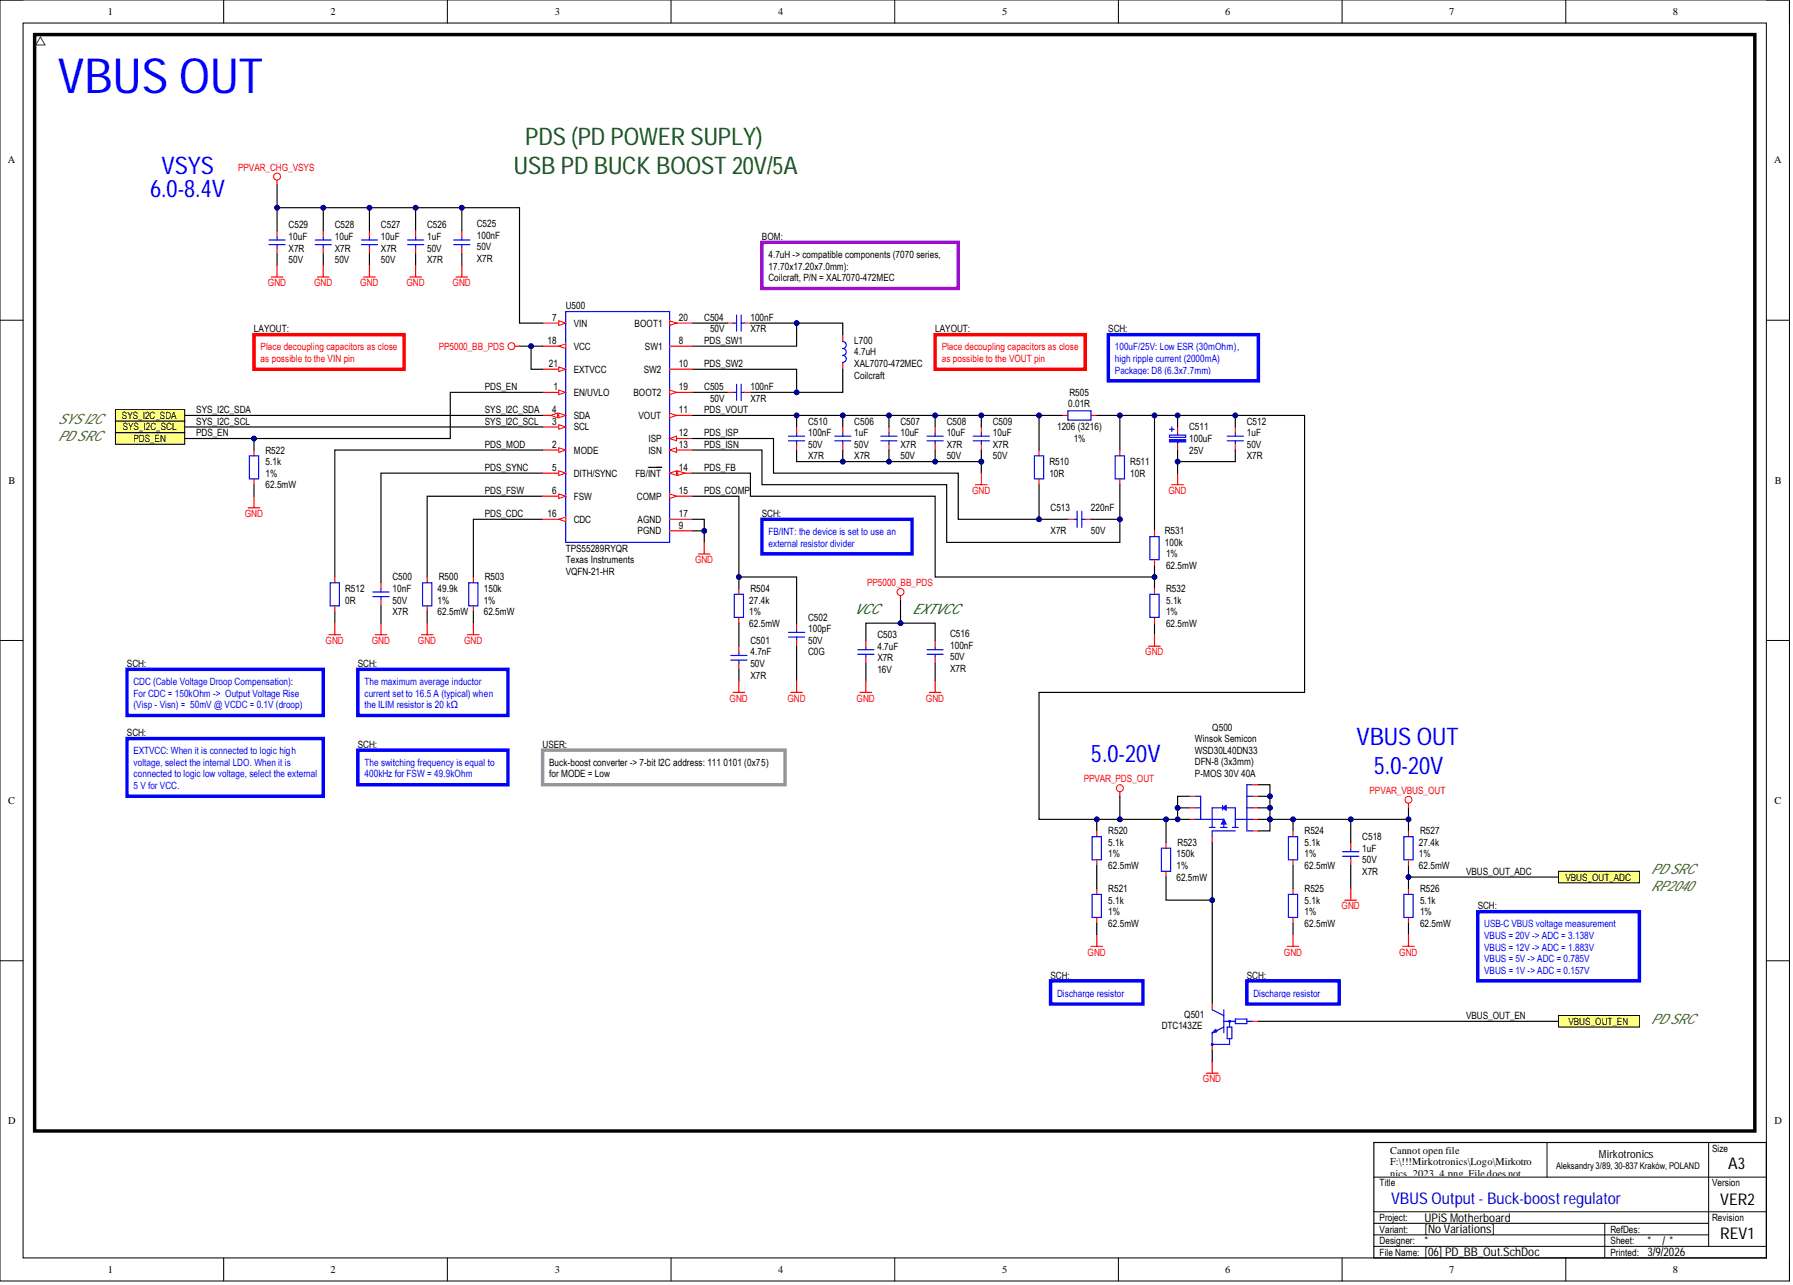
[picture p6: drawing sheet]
<svg xmlns="http://www.w3.org/2000/svg" width="393mm" height="282mm" viewBox="0 0 393 282" stroke-linecap="round" stroke-linejoin="round" font-family="sans-serif">
<defs><g id="words">
<text font-size="10.6" fill="#00f" x="12.7" y="20.5">VBUS OUT</text>
<g font-size="5.3" fill="#060">
<text x="115.2" y="31.8">PDS (PD POWER SUPLY)</text>
<text x="112.7" y="38.1">USB PD BUCK BOOST 20V/5A</text>
</g>
<g font-size="5.3" fill="#00f">
<text x="35.5" y="38.1">VSYS</text>
<text x="32.9" y="43.2">6.0-8.4V</text>
<text x="239.3" y="167.2">5.0-20V</text>
<text x="297.6" y="163.4">VBUS OUT</text>
<text x="301.4" y="169.8">5.0-20V</text>
</g>
<g font-size="3.5">
<text x="379.1" y="256.4">A3</text>
<text x="377.4" y="264.3">VER2</text>
<text x="377.4" y="271.9">REV1</text>
</g>
<text font-size="3.5" fill="#00c" x="305.2" y="264">VBUS Output- Buck-boostregulator</text>
<g font-size="3.1" fill="#38761d">
<text x="12.7" y="93">SYS I2C</text>
<text x="12.7" y="96.8">PD SRC</text>
<text x="362.2" y="191.7">PD SRC</text>
<text x="362.2" y="195.5">RP2040</text>
<text x="362.2" y="224.6">PD SRC</text>
</g>
<g font-size="3.1" fill="#060">
<text x="187.4" y="134.8">VCC</text>
<text x="200.1" y="134.8">EXTVCC</text>
</g>
<g font-size="2.6">
<text x="312.5" y="268">UPiS Motherboard</text>
<text x="312.5" y="275.6">[06] PD_BB_Out.SchDoc</text>
<text x="312.5" y="270.5">[No Variations]</text>
<text x="312.5" y="273.1">*</text>
<text x="361.4" y="275.6">3/9/2026</text>
<text x="361.4" y="273.1">*</text>
<text x="364.7" y="273.1">/*</text>
</g>
<text font-size="2.4" x="350.8" y="253.9">Mirkotronics</text>
<g font-size="2.3">
<text x="23.6" y="3.3">1</text>
<text x="72.5" y="3.3">2</text>
<text x="121.7" y="3.3">3</text>
<text x="170.7" y="3.3">4</text>
<text x="219.8" y="3.3">5</text>
<text x="268.8" y="3.3">6</text>
<text x="317.9" y="3.3">7</text>
<text x="367" y="3.3">8</text>
<text x="1.7" y="35.9">A</text>
<text x="389.2" y="35.9">A</text>
<text x="1.9" y="106.1">B</text>
<text x="389.4" y="106.1">B</text>
<text x="1.8" y="176.4">C</text>
<text x="389.3" y="176.4">C</text>
<text x="1.8" y="246.6">D</text>
<text x="389.3" y="246.6">D</text>
<text x="304.9" y="253.1">Cannot open file</text>
<text x="304.9" y="255.6">F:\!!!Mirkotronics\Logo\Mirkotro</text>
<text x="304.9" y="258.1">nics_2023_4.png. File does not</text>
<text x="23.6" y="279.2">1</text>
<text x="72.5" y="279.2">2</text>
<text x="121.7" y="279.2">3</text>
<text x="170.7" y="279.2">4</text>
<text x="219.8" y="279.2">5</text>
<text x="268.8" y="279.2">6</text>
<text x="317.9" y="279.2">7</text>
<text x="367" y="279.2">8</text>
</g>
<g font-size="2.2" fill="#f00">
<text x="52.3" y="37.5">PPVAR_CHG_VSYS</text>
<text x="58.8" y="62.8">GND</text>
<text x="68.9" y="62.8">GND</text>
<text x="79" y="62.8">GND</text>
<text x="89.2" y="62.8">GND</text>
<text x="99.3" y="62.8">GND</text>
<text x="57.2" y="76.9">Place decoupling capacitors as close</text>
<text x="96.2" y="76.7">PP5000_BB_PDS</text>
<text x="206.6" y="76.9">Place decoupling capacitors as close</text>
<text x="57.2" y="79.4">as possible to the VIN pin</text>
<text x="206.6" y="79.4">as possible to the VOUT pin</text>
<text x="53.7" y="113.4">GND</text>
<text x="213.3" y="108.3">GND</text>
<text x="256.3" y="108.3">GND</text>
<text x="152.5" y="123.5">GND</text>
<text x="190.2" y="128.6">PP5000_BB_PDS</text>
<text x="71.4" y="141.3">GND</text>
<text x="81.6" y="141.3">GND</text>
<text x="91.7" y="141.3">GND</text>
<text x="101.8" y="141.3">GND</text>
<text x="251.2" y="143.8">GND</text>
<text x="160.1" y="153.9">GND</text>
<text x="172.7" y="153.9">GND</text>
<text x="187.9" y="153.9">GND</text>
<text x="203.1" y="153.9">GND</text>
<text x="237.7" y="171.6">PPVAR_PDS_OUT</text>
<text x="300.5" y="174.2">PPVAR_VBUS_OUT</text>
<text x="294.3" y="199.5">GND</text>
<text x="238.6" y="209.6">GND</text>
<text x="281.6" y="209.6">GND</text>
<text x="307" y="209.6">GND</text>
<text x="263.9" y="237.5">GND</text>
</g>
<g font-size="2.2">
<text x="63.3" y="52.6">10uF</text>
<text x="63.3" y="50.1">C529</text>
<text x="73.4" y="52.6">10uF</text>
<text x="73.4" y="50.1">C528</text>
<text x="83.6" y="52.6">10uF</text>
<text x="83.6" y="50.1">C527</text>
<text x="93.7" y="50.1">C526</text>
<text x="93.7" y="52.6">1uF</text>
<text x="104.6" y="49.9">C525</text>
<text x="104.6" y="52.4">100nF</text>
<text x="167.2" y="52.6">BOM:</text>
<text x="63.3" y="55.2">X7R</text>
<text x="63.3" y="57.7">50V</text>
<text x="73.4" y="55.2">X7R</text>
<text x="73.4" y="57.7">50V</text>
<text x="83.6" y="55.2">X7R</text>
<text x="83.6" y="57.7">50V</text>
<text x="93.7" y="55.2">50V</text>
<text x="93.7" y="57.7">X7R</text>
<text x="104.6" y="54.9">50V</text>
<text x="104.6" y="57.5">X7R</text>
<text x="168.6" y="56.6">4.7uH -&gt; compatible components (7070 series,</text>
<text x="168.6" y="59.1">17.70x17.20x7.0mm):</text>
<text x="168.6" y="61.7">Coilcraft, P/N = XAL7070-472MEC</text>
<text x="121.1" y="70.4">7</text>
<text x="124.1" y="67.8">U500</text>
<text x="125.9" y="71.6">VIN</text>
<text x="139.2" y="71.6">BOOT1</text>
<text x="148.9" y="70.4">20</text>
<text x="154.5" y="70.4">C504</text>
<text x="164.6" y="70.4">100nF</text>
<text x="55.7" y="72.9">LAYOUT:</text>
<text x="120.1" y="75.4">18</text>
<text x="125.9" y="76.7">VCC</text>
<text x="141.5" y="76.7">SW1</text>
<text x="148.9" y="75.4">8</text>
<text x="154.5" y="75.4">PDS_SW1</text>
<text x="155.8" y="72.9">50V</text>
<text x="164.6" y="72.9">X7R</text>
<text x="187.4" y="75.4">L700</text>
<text x="187.4" y="78">4.7uH</text>
<text x="205.2" y="72.9">LAYOUT:</text>
<text x="243.1" y="72.9">SCH:</text>
<text x="120.4" y="80.5">21</text>
<text x="125.9" y="81.8">EXTVCC</text>
<text x="141.2" y="81.8">SW2</text>
<text x="148.9" y="80.5">10</text>
<text x="154.5" y="80.5">PDS_SW2</text>
<text x="187.4" y="83">Coilcraft</text>
<text x="187.4" y="80.5">XAL7070-472MEC</text>
<text x="106.4" y="85.6">PDS_EN</text>
<text x="121.4" y="85.6">1</text>
<text x="125.9" y="86.8">EN/UVLO</text>
<text x="139" y="86.8">BOOT2</text>
<text x="148.9" y="85.6">19</text>
<text x="154.5" y="85.6">C505</text>
<text x="155.8" y="88.1">50V</text>
<text x="164.6" y="88.1">X7R</text>
<text x="164.6" y="85.6">100nF</text>
<text x="234.4" y="89.4">0.01R</text>
<text x="234.6" y="86.8">R505</text>
<text x="26.8" y="91.9">SYS_I2C_SDA</text>
<text x="26.9" y="94.4">SYS_I2C_SCL</text>
<text x="43.1" y="95.7">PDS_EN</text>
<text x="43.1" y="93.2">SYS_I2C_SCL</text>
<text x="43.1" y="90.6">SYS_I2C_SDA</text>
<text x="106.4" y="93.2">SYS_I2C_SCL</text>
<text x="106.4" y="90.6">SYS_I2C_SDA</text>
<text x="121.1" y="93.2">3</text>
<text x="121.1" y="90.6">4</text>
<text x="125.9" y="94.4">SCL</text>
<text x="125.9" y="91.9">SDA</text>
<text x="140.1" y="91.9">VOUT</text>
<text x="148.9" y="95.7">12</text>
<text x="148.9" y="90.6">11</text>
<text x="154.5" y="90.6">PDS_VOUT</text>
<text x="154.5" y="95.7">PDS_ISP</text>
<text x="177.3" y="93.2">C510</text>
<text x="177.3" y="95.7">100nF</text>
<text x="187.4" y="93.2">C506</text>
<text x="187.4" y="95.7">1uF</text>
<text x="197.6" y="95.7">10uF</text>
<text x="197.6" y="93.2">C507</text>
<text x="207.7" y="95.7">10uF</text>
<text x="207.7" y="93.2">C508</text>
<text x="217.8" y="95.7">10uF</text>
<text x="217.8" y="93.2">C509</text>
<text x="231.9" y="94.4">1206 (3216)</text>
<text x="260.9" y="94.4">C511</text>
<text x="273.5" y="93.2">C512</text>
<text x="273.5" y="95.7">1uF</text>
<text x="29.3" y="96.9">PDS_EN</text>
<text x="58.3" y="99.5">R522</text>
<text x="106.4" y="98.2">PDS_MOD</text>
<text x="121.1" y="98.2">2</text>
<text x="125.9" y="99.5">MODE</text>
<text x="142.3" y="96.9">ISP</text>
<text x="142.3" y="99.5">ISN</text>
<text x="148.9" y="98.2">13</text>
<text x="154.5" y="98.2">PDS_ISN</text>
<text x="177.3" y="98.2">50V</text>
<text x="177.3" y="100.7">X7R</text>
<text x="187.4" y="98.2">50V</text>
<text x="187.4" y="100.7">X7R</text>
<text x="197.6" y="98.2">X7R</text>
<text x="197.6" y="100.7">50V</text>
<text x="207.7" y="98.2">X7R</text>
<text x="207.7" y="100.7">50V</text>
<text x="217.8" y="98.2">X7R</text>
<text x="217.8" y="100.7">50V</text>
<text x="235.5" y="96.9">1%</text>
<text x="260.9" y="99.5">25V</text>
<text x="260.9" y="96.9">100uF</text>
<text x="273.5" y="98.2">50V</text>
<text x="273.5" y="100.7">X7R</text>
<text x="58.3" y="104.5">1%</text>
<text x="58.3" y="107.1">62.5mW</text>
<text x="58.3" y="102">5.1k</text>
<text x="106.4" y="103.3">PDS_SYNC</text>
<text x="121.1" y="103.3">5</text>
<text x="125.9" y="104.5">DITH/SYNC</text>
<text x="139.4" y="104.5">FB/INT</text>
<text x="148.9" y="103.3">14</text>
<text x="154.5" y="103.3">PDS_FB</text>
<text x="230.2" y="102">R510</text>
<text x="230.2" y="104.5">10R</text>
<text x="248" y="102">R511</text>
<text x="248" y="104.5">10R</text>
<text x="106.4" y="113.4">PDS_CDC</text>
<text x="106.4" y="108.3">PDS_FSW</text>
<text x="120.1" y="113.4">16</text>
<text x="121.1" y="108.3">6</text>
<text x="125.9" y="109.6">FSW</text>
<text x="139.7" y="109.6">COMP</text>
<text x="148.9" y="108.3">15</text>
<text x="148.9" y="113.4">17</text>
<text x="154.5" y="108.3">PDS_COMP</text>
<text x="167.2" y="113.4">SCH:</text>
<text x="230.5" y="112.1">C513</text>
<text x="239.3" y="112.1">220nF</text>
<text x="125.9" y="114.7">CDC</text>
<text x="139.9" y="114.7">AGND</text>
<text x="139.9" y="117.2">PGND</text>
<text x="148.9" y="115.9">9</text>
<text x="230.5" y="117.2">X7R</text>
<text x="239.3" y="117.2">50V</text>
<text x="255.6" y="117.2">R531</text>
<text x="255.6" y="119.7">100k</text>
<text x="124.1" y="123.5">Texas Instruments</text>
<text x="124.1" y="121">TPS55289RYQR</text>
<text x="255.8" y="122.3">1%</text>
<text x="255.8" y="124.8">62.5mW</text>
<text x="75.7" y="129.9">R512</text>
<text x="86.1" y="127.3">C500</text>
<text x="86.1" y="129.9">10nF</text>
<text x="96" y="129.9">49.9k</text>
<text x="96.2" y="127.3">R500</text>
<text x="106.1" y="129.9">150k</text>
<text x="106.4" y="127.3">R503</text>
<text x="124.1" y="126.1">VQFN-21-HR</text>
<text x="164.6" y="129.9">R504</text>
<text x="255.8" y="129.9">R532</text>
<text x="75.7" y="132.4">0R</text>
<text x="86.1" y="134.9">X7R</text>
<text x="86.1" y="132.4">50V</text>
<text x="96" y="132.4">1%</text>
<text x="96" y="134.9">62.5mW</text>
<text x="106.1" y="132.4">1%</text>
<text x="106.1" y="134.9">62.5mW</text>
<text x="164.4" y="134.9">1%</text>
<text x="164.4" y="137.5">62.5mW</text>
<text x="164.4" y="132.4">27.4k</text>
<text x="177.3" y="136.2">C502</text>
<text x="255.8" y="134.9">1%</text>
<text x="255.8" y="137.5">62.5mW</text>
<text x="255.8" y="132.4">5.1k</text>
<text x="164.6" y="141.3">C501</text>
<text x="164.6" y="143.8">4.7nF</text>
<text x="177.3" y="143.8">C0G</text>
<text x="177.3" y="141.3">50V</text>
<text x="177.3" y="138.7">100pF</text>
<text x="192.5" y="140">C503</text>
<text x="192.5" y="142.5">4.7uF</text>
<text x="208.4" y="139.7">C516</text>
<text x="208.4" y="142.3">100nF</text>
<text x="27.9" y="146.3">SCH:</text>
<text x="78.5" y="146.3">SCH:</text>
<text x="164.6" y="148.8">X7R</text>
<text x="164.6" y="146.3">50V</text>
<text x="192.5" y="145">X7R</text>
<text x="192.5" y="147.6">16V</text>
<text x="208.4" y="144.8">50V</text>
<text x="208.4" y="147.3">X7R</text>
<text x="27.9" y="161.5">SCH:</text>
<text x="265.9" y="160.2">Q500</text>
<text x="78.5" y="164">SCH:</text>
<text x="119" y="164">USER:</text>
<text x="262.1" y="162.8">Winsok Semicon</text>
<text x="262.1" y="165.3">WSD30L40DN33</text>
<text x="262.1" y="167.8">DFN-8 (3x3mm)</text>
<text x="120.5" y="168">Buck-boost converter -&gt; 7-bit I2C address: 111 0101 (0x75)</text>
<text x="120.5" y="170.5">for MODE = Low</text>
<text x="262.1" y="170.4">P-MOS 30V 40A</text>
<text x="243.1" y="183">R520</text>
<text x="243.1" y="185.6">5.1k</text>
<text x="258.3" y="185.6">R523</text>
<text x="286.2" y="183">R524</text>
<text x="286.2" y="185.6">5.1k</text>
<text x="298.9" y="184.3">C518</text>
<text x="311.3" y="185.6">27.4k</text>
<text x="311.5" y="183">R527</text>
<text x="243.1" y="188.1">1%</text>
<text x="243.1" y="190.6">62.5mW</text>
<text x="258.1" y="190.6">1%</text>
<text x="258.1" y="188.1">150k</text>
<text x="286.2" y="188.1">1%</text>
<text x="286.2" y="190.6">62.5mW</text>
<text x="298.9" y="189.4">50V</text>
<text x="298.9" y="191.9">X7R</text>
<text x="298.9" y="186.8">1uF</text>
<text x="311.3" y="188.1">1%</text>
<text x="311.3" y="190.6">62.5mW</text>
<text x="321.7" y="191.9">VBUS_OUT_ADC</text>
<text x="243.1" y="195.7">R521</text>
<text x="258.1" y="193.1">62.5mW</text>
<text x="286.2" y="195.7">R525</text>
<text x="311.5" y="195.7">R526</text>
<text x="343.4" y="193.1">VBUS_OUT_ADC</text>
<text x="243.1" y="200.7">1%</text>
<text x="243.1" y="203.3">62.5mW</text>
<text x="243.1" y="198.2">5.1k</text>
<text x="286.2" y="200.7">1%</text>
<text x="286.2" y="203.3">62.5mW</text>
<text x="286.2" y="198.2">5.1k</text>
<text x="311.5" y="200.7">1%</text>
<text x="311.5" y="203.3">62.5mW</text>
<text x="311.5" y="198.2">5.1k</text>
<text x="324.2" y="199.5">SCH:</text>
<text x="230.5" y="214.7">SCH:</text>
<text x="273.5" y="214.7">SCH:</text>
<text x="254.9" y="225.8">DTC143ZE</text>
<text x="259.8" y="223.3">Q501</text>
<text x="321.7" y="223.5">VBUS_OUT_EN</text>
<text x="344.1" y="224.8">VBUS_OUT_EN</text>
<text x="375.6" y="252.6">Size</text>
<text x="302.7" y="260.2">Titlexist.</text>
<text x="305.1" y="260.2">e</text>
<text x="375.6" y="260.2">Version</text>
<text x="302.7" y="267.8">Project:</text>
<text x="375.6" y="267.8">Revision</text>
<text x="302.7" y="275.4">File Name:</text>
<text x="302.7" y="270.4">Variant:</text>
<text x="302.7" y="272.9">Designer:</text>
<text x="353.3" y="275.4">Printed:</text>
<text x="353.3" y="272.9">Sheet:</text>
<text x="353.3" y="270.4">RefDes:</text>
</g>
<g font-size="2.2" fill="#00f">
<text x="244.6" y="76.9">100uF/25V: Low ESR (30mOhm),</text>
<text x="244.6" y="79.4">high ripple current (2000mA)</text>
<text x="244.6" y="81.9">Package: D8 (6.3x7.7mm)</text>
<text x="168.6" y="117.4">FB/INT: the device is set to use an</text>
<text x="168.6" y="119.9">external resistor divider</text>
<text x="29.3" y="150.3">CDC (Cable Voltage Droop Compensation):</text>
<text x="29.3" y="152.8">For CDC = 150kOhm -&gt; Output Voltage Rise</text>
<text x="29.3" y="155.3">(Visp - Visn) = 50mV @ VCDC = 0.1V (droop)</text>
<text x="79.9" y="150.3">The maximum average inductor</text>
<text x="79.9" y="152.8">current set to 16.5 A (typical) when</text>
<text x="79.9" y="155.3">the ILIM resistor is 20 kΩ</text>
<text x="29.3" y="165.5">EXTVCC: When it is connected to logic high</text>
<text x="29.3" y="168">voltage, select the internal LDO. When it is</text>
<text x="29.3" y="170.5">connected to logic low voltage, select the external</text>
<text x="29.3" y="173.1">5 V for VCC.</text>
<text x="79.9" y="168">The switching frequency is equal to</text>
<text x="79.9" y="170.5">400kHz for FSW = 49.9kOhm</text>
<text x="325.6" y="203.4">USB-C VBUS voltage measurement</text>
<text x="325.6" y="206">VBUS = 20V -&gt; ADC = 3.138V</text>
<text x="325.6" y="208.5">VBUS = 12V -&gt; ADC = 1.883V</text>
<text x="325.6" y="211">VBUS = 5V -&gt; ADC = 0.785V</text>
<text x="325.6" y="213.6">VBUS = 1V -&gt; ADC = 0.157V</text>
<text x="231.9" y="218.6">Discharge resistor</text>
<text x="275" y="218.6">Discharge resistor</text>
</g>
<text font-size="2" x="341.4" y="256.5">Aleksandry 3/89, 30-837 Kraków, POLAND</text>
</g></defs>
<g fill="none" stroke="#000" stroke-width=".22">
<path d="M0 0h392.6v281h-392.6zM0 0h5.1M49.1 0v5.1M98.1 0v5.1M147.2 0v5.1M196.3 0v5.1M245.4 0v5.1M294.4 0v5.1M343.5 0v5.1M387.5 0h5.1v5.1M5.1 5.1h382.4v270.8h-382.4zM0 70.2h5.1"/>
<path d="M387.5 70.2h5.1M0 140.5h5.1M387.5 140.5h5.1M0 210.7h5.1M387.5 210.7h5.1M301.4 258.2h86.1M339.4 250.6v7.6M374.8 250.6v22.8M49.1 275.9v5.1M98.1 275.9v5.1M147.2 275.9v5.1M196.3 275.9v5.1"/>
<path d="M245.4 275.9v5.1M294.4 275.9v5.1M301.4 268.3h73.4M301.4 270.9h73.4M301.4 265.8h86.1M301.4 273.4h86.1M343.5 275.9v5.1M352 268.3v7.6M392.6 275.9v5.1"/>
</g>
<path d="M119 108.8h-25.3v17.8M119 103.8h-35.4v24M83.6 132.9v3.8M93.7 134.2v2.5M301.4 250.6h86.1v25.3h-86.1z" fill="none" stroke="#000" stroke-width=".25"/>
<path d="M7.6 7.6h377.4v240.5h-377.4z" fill="none" stroke="#000" stroke-width=".76"/>
<path d="M8.9 8.1l1 1.8h-2z" fill="none" stroke="#333" stroke-width=".22"/>
<path d="M82.3 139.2h2.5M83.6 127.8v1.3M83.6 131.6v1.3M83.6 136.7v2.5M92.4 139.2h2.6M93.7 126.6v1.2M93.7 132.9v1.3M93.7 136.7v2.5" fill="none" stroke="#f00" stroke-width=".25"/>
<path d="M81.8 129.9h3.6M81.8 130.9h3.6M83.6 129.1v.8M83.6 130.9v.7M92.7 127.8h2v5.1h-2z" fill="none" stroke="#00c" stroke-width=".25"/>
<path d="M119 164.5h53.2v7.6h-53.2z" fill-rule="evenodd" fill="#fff"/>
<path d="M119 164.5h53.2v7.6h-53.2z" fill="none" stroke="#999" stroke-width=".76"/>
<path d="M78.5 146.8h32.9v10.1h-32.9z" fill-rule="evenodd" fill="#fff"/>
<path d="M78.5 146.8h32.9v10.1h-32.9z" fill="none" stroke="#00f" stroke-width=".76"/>
<path d="M78.5 164.5h32.9v7.6h-32.9z" fill-rule="evenodd" fill="#fff"/>
<path d="M78.5 164.5h32.9v7.6h-32.9z" fill="none" stroke="#00f" stroke-width=".76"/>
<path d="M27.9 146.8h43v10.1h-43z" fill-rule="evenodd" fill="#fff"/>
<path d="M27.9 146.8h43v10.1h-43z" fill="none" stroke="#00f" stroke-width=".76"/>
<path d="M102.6 139.2h2.5M103.8 126.6v1.2M103.8 132.9v1.3M103.8 136.7v2.5" fill="none" stroke="#f00" stroke-width=".25"/>
<path d="M102.8 127.8h2.1v5.1h-2.1z" fill="none" stroke="#00c" stroke-width=".25"/>
<path d="M119 113.9h-15.2v12.7M152 116.4h2.5v2.6M103.8 134.2v2.5" fill="none" stroke="#000" stroke-width=".25"/>
<circle cx="154.5" cy="116.4" r=".51" fill="#000080"/>
<circle cx="154.5" cy="116.4" r=".51" fill="none" stroke="#000080" stroke-width=".22"/>
<g fill="none" stroke="#f00" stroke-width=".25">
<path d="M159.6 70.9h1.2M163.4 70.9h1.2M154.5 119v2.5M153.2 121.5h2.6M162.1 129.1v1.3M162.1 135.4v1.3M174.8 136.7v1.3M160.8 151.9h2.6M162.1 141.8v1.2M162.1 145.6v1.2M162.1 149.4v2.5M173.5 151.9h2.5"/>
<path d="M174.8 140.5v1.3M174.8 149.4v2.5M188.7 151.9h2.5M190 140.5v1.3M190 144.3v1.3M190 149.4v2.5"/>
</g>
<g fill="none" stroke="#00c" stroke-width=".25">
<path d="M160.8 70.9h.8M161.6 69.1v3.5M162.6 70.9h.8M162.6 69.1v3.5M161.1 130.4h2v5h-2zM173 138.7h3.5M173 139.7h3.5M174.8 138v.7M174.8 139.7v.8M160.3 143.8h3.6M160.3 144.8h3.6M162.1 143v.8"/>
<path d="M162.1 144.8v.8M188.2 142.5h3.5M188.2 143.5h3.5M190 141.8v.7M190 143.5v.8"/>
</g>
<path d="M152 70.9h7.6M164.6 70.9h10.2v5h-22.8M162.1 136.7v5.1M162.1 146.8v2.6M174.8 141.8v7.6M190 145.6v3.8" fill="none" stroke="#000" stroke-width=".25"/>
<circle cx="174.8" cy="70.9" r=".51" fill="#000080"/>
<circle cx="174.8" cy="70.9" r=".51" fill="none" stroke="#000080" stroke-width=".22"/>
<path d="M152 81h22.8v5.1h-10.2" fill="none" stroke="#000" stroke-width=".25"/>
<circle cx="174.8" cy="86.1" r=".51" fill="#000080"/>
<circle cx="174.8" cy="86.1" r=".51" fill="none" stroke="#000080" stroke-width=".22"/>
<path d="M160.8 86.1h.8M161.6 84.3v3.5M162.6 86.1h.8M162.6 84.3v3.5" fill="none" stroke="#00c" stroke-width=".25"/>
<path d="M184.9 73.4v1.5M184.9 79.5v1.5M159.6 86.1h1.2M163.4 86.1h1.2" fill="none" stroke="#f00" stroke-width=".25"/>
<path d="M152 86.1h7.6" fill="none" stroke="#000" stroke-width=".25"/>
<path d="M184.9 74.9a.76 .76 0 0 1 .7 .8 .76 .76 0 0 1-.7 .7 .76 .76 0 0 1 .7 .8 .76 .76 0 0 1-.7 .8 .76 .76 0 0 1 .7 .7 .76 .76 0 0 1-.7 .8" fill="none" stroke="#00f" stroke-width=".25"/>
<path d="M167.2 53.2h43v10.1h-43z" fill-rule="evenodd" fill="#fff"/>
<path d="M167.2 53.2h43v10.1h-43z" fill="none" stroke="#90f" stroke-width=".76"/>
<path d="M174.8 70.9h10.1v2.5" fill="none" stroke="#000" stroke-width=".25"/>
<circle cx="174.8" cy="70.9" r=".51" fill="#000080"/>
<circle cx="174.8" cy="70.9" r=".51" fill="none" stroke="#000080" stroke-width=".22"/>
<path d="M184.9 81v5.1h-10.1" fill="none" stroke="#000" stroke-width=".25"/>
<circle cx="174.8" cy="86.1" r=".51" fill="#000080"/>
<circle cx="174.8" cy="86.1" r=".51" fill="none" stroke="#000080" stroke-width=".22"/>
<path d="M215.3 101.3v2.5" fill="none" stroke="#000" stroke-width=".25"/>
<circle cx="215.3" cy="101.3" r=".51" fill="#000080"/>
<circle cx="215.3" cy="101.3" r=".51" fill="none" stroke="#000080" stroke-width=".22"/>
<path d="M183.1 95.7h3.6M183.1 96.7h3.6M184.9 94.9v.8M184.9 96.7v.8" fill="none" stroke="#00c" stroke-width=".25"/>
<path d="M184.9 93.7v1.2M184.9 97.5v1.2" fill="none" stroke="#f00" stroke-width=".25"/>
<path d="M184.9 91.1v2.6" fill="none" stroke="#000" stroke-width=".25"/>
<circle cx="184.9" cy="91.1" r=".51" fill="#000080"/>
<circle cx="184.9" cy="91.1" r=".51" fill="none" stroke="#000080" stroke-width=".22"/>
<path d="M184.9 98.7v2.6" fill="none" stroke="#000" stroke-width=".25"/>
<circle cx="184.9" cy="101.3" r=".51" fill="#000080"/>
<circle cx="184.9" cy="101.3" r=".51" fill="none" stroke="#000080" stroke-width=".22"/>
<path d="M193.2 95.7h3.6M193.2 96.7h3.6M195 94.9v.8M195 96.7v.8" fill="none" stroke="#00c" stroke-width=".25"/>
<path d="M195 93.7v1.2M195 97.5v1.2" fill="none" stroke="#f00" stroke-width=".25"/>
<path d="M195 98.7v2.6" fill="none" stroke="#000" stroke-width=".25"/>
<circle cx="195" cy="101.3" r=".51" fill="#000080"/>
<circle cx="195" cy="101.3" r=".51" fill="none" stroke="#000080" stroke-width=".22"/>
<path d="M195 91.1v2.6" fill="none" stroke="#000" stroke-width=".25"/>
<circle cx="195" cy="91.1" r=".51" fill="#000080"/>
<circle cx="195" cy="91.1" r=".51" fill="none" stroke="#000080" stroke-width=".22"/>
<path d="M203.4 95.7h3.5M203.4 96.7h3.5M205.2 94.9v.8M205.2 96.7v.8M213.5 95.7h3.6M213.5 96.7h3.6M215.3 94.9v.8M215.3 96.7v.8" fill="none" stroke="#00c" stroke-width=".25"/>
<path d="M205.2 93.7v1.2M205.2 97.5v1.2M215.3 93.7v1.2M215.3 97.5v1.2" fill="none" stroke="#f00" stroke-width=".25"/>
<path d="M205.2 98.7v2.6" fill="none" stroke="#000" stroke-width=".25"/>
<circle cx="205.2" cy="101.3" r=".51" fill="#000080"/>
<circle cx="205.2" cy="101.3" r=".51" fill="none" stroke="#000080" stroke-width=".22"/>
<path d="M205.2 91.1v2.6" fill="none" stroke="#000" stroke-width=".25"/>
<circle cx="205.2" cy="91.1" r=".51" fill="#000080"/>
<circle cx="205.2" cy="91.1" r=".51" fill="none" stroke="#000080" stroke-width=".22"/>
<path d="M215.3 98.7v2.6" fill="none" stroke="#000" stroke-width=".25"/>
<circle cx="215.3" cy="101.3" r=".51" fill="#000080"/>
<circle cx="215.3" cy="101.3" r=".51" fill="none" stroke="#000080" stroke-width=".22"/>
<path d="M215.3 91.1v2.6" fill="none" stroke="#000" stroke-width=".25"/>
<circle cx="215.3" cy="91.1" r=".51" fill="#000080"/>
<circle cx="215.3" cy="91.1" r=".51" fill="none" stroke="#000080" stroke-width=".22"/>
<path d="M256.6 94.2h1M257.1 93.7v1M258.3 94.9v.5M258.3 96.9v.6" fill="none" stroke="#00c" stroke-width=".25"/>
<path d="M258.3 93.7v1.2M258.3 97.5v1.2" fill="none" stroke="#f00" stroke-width=".25"/>
<path d="M256.6 96.4h3.5v.5h-3.5z" fill-rule="evenodd" fill="#00c"/>
<path d="M256.6 96.4h3.5v.5h-3.5z" fill="none" stroke="#00c" stroke-width=".25"/>
<path d="M256.6 95.4h3.5v.5h-3.5z" fill-rule="evenodd" fill="#fff"/>
<path d="M256.6 95.4h3.5v.5h-3.5z" fill="none" stroke="#00c" stroke-width=".25"/>
<path d="M258.3 91.1v2.6" fill="none" stroke="#000" stroke-width=".25"/>
<circle cx="258.3" cy="91.1" r=".51" fill="#000080"/>
<circle cx="258.3" cy="91.1" r=".51" fill="none" stroke="#000080" stroke-width=".22"/>
<path d="M243.1 73.4h33v10.1h-33z" fill-rule="evenodd" fill="#fff"/>
<path d="M243.1 73.4h33v10.1h-33z" fill="none" stroke="#00f" stroke-width=".76"/>
<path d="M124.1 68.3h22.8v50.7h-22.8z" fill-rule="evenodd" fill="#fff"/>
<path d="M124.1 68.3h22.8v50.7h-22.8z" fill="none" stroke="#00c" stroke-width=".25"/>
<path d="M119 70.9h5.1" fill="none" stroke="#f00" stroke-width=".25"/>
<path d="M122.6 70.4l1.5 .5-1.5 .5z" fill="#f8fcff"/>
<path d="M122.6 70.4l1.5 .5-1.5 .5z" fill="none" stroke="#f00" stroke-width=".22"/>
<path d="M119 98.7h5.1" fill="none" stroke="#f00" stroke-width=".25"/>
<path d="M122.6 98.2l1.5 .5-1.5 .5z" fill="#f8fcff"/>
<path d="M122.6 98.2l1.5 .5-1.5 .5z" fill="none" stroke="#f00" stroke-width=".22"/>
<path d="M119 86.1h5.1" fill="none" stroke="#f00" stroke-width=".25"/>
<path d="M122.6 85.6l1.5 .5-1.5 .5z" fill="#f8fcff"/>
<path d="M122.6 85.6l1.5 .5-1.5 .5z" fill="none" stroke="#f00" stroke-width=".22"/>
<path d="M119 93.7h5.1" fill="none" stroke="#f00" stroke-width=".25"/>
<path d="M122.6 93.2l1.5 .5-1.5 .5z" fill="#f8fcff"/>
<path d="M122.6 93.2l1.5 .5-1.5 .5z" fill="none" stroke="#f00" stroke-width=".22"/>
<path d="M119 91.1h5.1" fill="none" stroke="#f00" stroke-width=".25"/>
<path d="M122.6 90.6l1.5 .5-1.5 .5z" fill="#f8fcff"/>
<path d="M122.6 90.6l1.5 .5-1.5 .5z" fill="none" stroke="#f00" stroke-width=".22"/>
<path d="M120.8 91.1l1.5-.5v1z" fill="#f8fcff"/>
<path d="M120.8 91.1l1.5-.5v1z" fill="none" stroke="#f00" stroke-width=".22"/>
<path d="M119 81h5.1" fill="none" stroke="#f00" stroke-width=".25"/>
<path d="M122.6 80.5l1.5 .5-1.5 .5z" fill="#f8fcff"/>
<path d="M122.6 80.5l1.5 .5-1.5 .5z" fill="none" stroke="#f00" stroke-width=".22"/>
<path d="M119 103.8h5.1" fill="none" stroke="#f00" stroke-width=".25"/>
<path d="M122.6 103.3l1.5 .5-1.5 .5z" fill="#f8fcff"/>
<path d="M122.6 103.3l1.5 .5-1.5 .5z" fill="none" stroke="#f00" stroke-width=".22"/>
<path d="M119 108.8h5.1" fill="none" stroke="#f00" stroke-width=".25"/>
<path d="M122.6 108.3l1.5 .5-1.5 .6z" fill="#f8fcff"/>
<path d="M122.6 108.3l1.5 .5-1.5 .6z" fill="none" stroke="#f00" stroke-width=".22"/>
<path d="M146.9 96.2h5.1" fill="none" stroke="#f00" stroke-width=".25"/>
<path d="M146.9 96.2l1.5-.5v1z" fill="#f8fcff"/>
<path d="M146.9 96.2l1.5-.5v1z" fill="none" stroke="#f00" stroke-width=".22"/>
<path d="M146.9 98.7h5.1" fill="none" stroke="#f00" stroke-width=".25"/>
<path d="M146.9 98.7l1.5-.5v1z" fill="#f8fcff"/>
<path d="M146.9 98.7l1.5-.5v1z" fill="none" stroke="#f00" stroke-width=".22"/>
<path d="M119 75.9h5.1" fill="none" stroke="#f00" stroke-width=".25"/>
<path d="M122.6 75.9l1.5-.5v1z" fill="#f8fcff"/>
<path d="M122.6 75.9l1.5-.5v1z" fill="none" stroke="#f00" stroke-width=".22"/>
<path d="M146.9 91.1h5.1" fill="none" stroke="#f00" stroke-width=".25"/>
<path d="M146.9 90.6l1.5 .5-1.5 .5z" fill="#f8fcff"/>
<path d="M146.9 90.6l1.5 .5-1.5 .5z" fill="none" stroke="#f00" stroke-width=".22"/>
<path d="M146.9 103.8h5.1" fill="none" stroke="#f00" stroke-width=".25"/>
<path d="M146.9 103.8l1.5-.5v1z" fill="#f8fcff"/>
<path d="M146.9 103.8l1.5-.5v1z" fill="none" stroke="#f00" stroke-width=".22"/>
<path d="M148.7 103.3l1.5 .5-1.5 .5z" fill="#f8fcff"/>
<path d="M148.7 103.3l1.5 .5-1.5 .5z" fill="none" stroke="#f00" stroke-width=".22"/>
<path d="M142.2 102.5h3" fill="none" stroke="#000" stroke-width=".25"/>
<path d="M146.9 108.8h5.1" fill="none" stroke="#f00" stroke-width=".25"/>
<path d="M146.9 108.3l1.5 .5-1.5 .6z" fill="#f8fcff"/>
<path d="M146.9 108.3l1.5 .5-1.5 .6z" fill="none" stroke="#f00" stroke-width=".22"/>
<path d="M146.9 75.9h5.1M146.9 70.9h5.1M146.9 81h5.1" fill="none" stroke="#f00" stroke-width=".25"/>
<path d="M146.9 70.4l1.5 .5-1.5 .5z" fill="#f8fcff"/>
<path d="M146.9 70.4l1.5 .5-1.5 .5z" fill="none" stroke="#f00" stroke-width=".22"/>
<path d="M146.9 86.1h5.1" fill="none" stroke="#f00" stroke-width=".25"/>
<path d="M146.9 85.6l1.5 .5-1.5 .5z" fill="#f8fcff"/>
<path d="M146.9 85.6l1.5 .5-1.5 .5z" fill="none" stroke="#f00" stroke-width=".22"/>
<path d="M119 113.9h5.1" fill="none" stroke="#f00" stroke-width=".25"/>
<path d="M122.6 113.9l1.5-.5v1z" fill="#f8fcff"/>
<path d="M122.6 113.9l1.5-.5v1z" fill="none" stroke="#f00" stroke-width=".22"/>
<path d="M174.8 93.7v1.2M174.8 97.5v1.2M146.9 113.9h5.1M146.9 116.4h5.1" fill="none" stroke="#f00" stroke-width=".25"/>
<path d="M173 95.7h3.5M173 96.7h3.5M174.8 94.9v.8M174.8 96.7v.8" fill="none" stroke="#00c" stroke-width=".25"/>
<path d="M174.8 91.1v2.6" fill="none" stroke="#000" stroke-width=".25"/>
<circle cx="174.8" cy="91.1" r=".51" fill="#000080"/>
<circle cx="174.8" cy="91.1" r=".51" fill="none" stroke="#000080" stroke-width=".22"/>
<path d="M233 91.1h1.3M239.3 91.1h1.3M271 93.7v1.2M271 97.5v1.2M257.1 106.3h2.5M258.3 103.8v2.5" fill="none" stroke="#f00" stroke-width=".25"/>
<path d="M234.3 90.1h5v2h-5zM269.2 95.7h3.6M269.2 96.7h3.6M271 94.9v.8M271 96.7v.8" fill="none" stroke="#00c" stroke-width=".25"/>
<path d="M271 91.1v2.6" fill="none" stroke="#000" stroke-width=".25"/>
<circle cx="271" cy="91.1" r=".51" fill="#000080"/>
<circle cx="271" cy="91.1" r=".51" fill="none" stroke="#000080" stroke-width=".22"/>
<path d="M174.8 98.7v2.6h40.5" fill="none" stroke="#000" stroke-width=".25"/>
<circle cx="184.9" cy="101.3" r=".51" fill="#000080"/>
<circle cx="184.9" cy="101.3" r=".51" fill="none" stroke="#000080" stroke-width=".22"/>
<circle cx="195" cy="101.3" r=".51" fill="#000080"/>
<circle cx="195" cy="101.3" r=".51" fill="none" stroke="#000080" stroke-width=".22"/>
<circle cx="205.2" cy="101.3" r=".51" fill="#000080"/>
<circle cx="205.2" cy="101.3" r=".51" fill="none" stroke="#000080" stroke-width=".22"/>
<circle cx="215.3" cy="101.3" r=".51" fill="#000080"/>
<circle cx="215.3" cy="101.3" r=".51" fill="none" stroke="#000080" stroke-width=".22"/>
<path d="M227.9 98.7v1.3M245.7 98.7v1.3M214 106.3h2.5M215.3 103.8v2.5M227.9 105.1v1.2M245.7 105.1v1.2" fill="none" stroke="#f00" stroke-width=".25"/>
<path d="M226.9 100h2.1v5.1h-2.1zM244.7 100h2v5.1h-2z" fill="none" stroke="#00c" stroke-width=".25"/>
<path d="M258.3 98.7v2.6" fill="none" stroke="#000" stroke-width=".25"/>
<circle cx="258.3" cy="101.3" r=".51" fill="#000080"/>
<circle cx="258.3" cy="101.3" r=".51" fill="none" stroke="#000080" stroke-width=".22"/>
<path d="M271 98.7v2.6h-12.7v2.5" fill="none" stroke="#000" stroke-width=".25"/>
<circle cx="258.3" cy="101.3" r=".51" fill="#000080"/>
<circle cx="258.3" cy="101.3" r=".51" fill="none" stroke="#000080" stroke-width=".22"/>
<path d="M152 113.9h2.5v2.5" fill="none" stroke="#000" stroke-width=".25"/>
<circle cx="154.5" cy="116.4" r=".51" fill="#000080"/>
<circle cx="154.5" cy="116.4" r=".51" fill="none" stroke="#000080" stroke-width=".22"/>
<path d="M152 96.2h17.7v7.6h40.5v10.1h17.7" fill="none" stroke="#000" stroke-width=".25"/>
<circle cx="227.9" cy="113.9" r=".51" fill="#000080"/>
<circle cx="227.9" cy="113.9" r=".51" fill="none" stroke="#000080" stroke-width=".22"/>
<path d="M152 91.1h81" fill="none" stroke="#000" stroke-width=".25"/>
<circle cx="174.8" cy="91.1" r=".51" fill="#000080"/>
<circle cx="174.8" cy="91.1" r=".51" fill="none" stroke="#000080" stroke-width=".22"/>
<circle cx="184.9" cy="91.1" r=".51" fill="#000080"/>
<circle cx="184.9" cy="91.1" r=".51" fill="none" stroke="#000080" stroke-width=".22"/>
<circle cx="195" cy="91.1" r=".51" fill="#000080"/>
<circle cx="195" cy="91.1" r=".51" fill="none" stroke="#000080" stroke-width=".22"/>
<circle cx="205.2" cy="91.1" r=".51" fill="#000080"/>
<circle cx="205.2" cy="91.1" r=".51" fill="none" stroke="#000080" stroke-width=".22"/>
<circle cx="215.3" cy="91.1" r=".51" fill="#000080"/>
<circle cx="215.3" cy="91.1" r=".51" fill="none" stroke="#000080" stroke-width=".22"/>
<circle cx="227.9" cy="91.1" r=".51" fill="#000080"/>
<circle cx="227.9" cy="91.1" r=".51" fill="none" stroke="#000080" stroke-width=".22"/>
<path d="M245.7 91.1v7.6" fill="none" stroke="#000" stroke-width=".25"/>
<circle cx="245.7" cy="91.1" r=".51" fill="#000080"/>
<circle cx="245.7" cy="91.1" r=".51" fill="none" stroke="#000080" stroke-width=".22"/>
<path d="M227.9 91.1v7.6" fill="none" stroke="#000" stroke-width=".25"/>
<circle cx="227.9" cy="91.1" r=".51" fill="#000080"/>
<circle cx="227.9" cy="91.1" r=".51" fill="none" stroke="#000080" stroke-width=".22"/>
<path d="M227.9 106.3v7.6h6.4" fill="none" stroke="#000" stroke-width=".25"/>
<circle cx="227.9" cy="113.9" r=".51" fill="#000080"/>
<circle cx="227.9" cy="113.9" r=".51" fill="none" stroke="#000080" stroke-width=".22"/>
<path d="M239.3 113.9h6.4" fill="none" stroke="#000" stroke-width=".25"/>
<circle cx="245.7" cy="113.9" r=".51" fill="#000080"/>
<circle cx="245.7" cy="113.9" r=".51" fill="none" stroke="#000080" stroke-width=".22"/>
<path d="M152 98.7h15.2v7.6h40.5v12.7h38v-12.7" fill="none" stroke="#000" stroke-width=".25"/>
<circle cx="245.7" cy="113.9" r=".51" fill="#000080"/>
<circle cx="245.7" cy="113.9" r=".51" fill="none" stroke="#000080" stroke-width=".22"/>
<path d="M235.5 113.9h.8M236.3 112.1v3.6M237.3 113.9h.8M237.3 112.1v3.6" fill="none" stroke="#00c" stroke-width=".25"/>
<path d="M234.3 113.9h1.2M238.1 113.9h1.2" fill="none" stroke="#f00" stroke-width=".25"/>
<path d="M162.1 126.6h12.7v10.1" fill="none" stroke="#000" stroke-width=".25"/>
<circle cx="162.1" cy="126.6" r=".51" fill="#000080"/>
<circle cx="162.1" cy="126.6" r=".51" fill="none" stroke="#000080" stroke-width=".22"/>
<path d="M152 108.8h10.1v20.3" fill="none" stroke="#000" stroke-width=".25"/>
<circle cx="162.1" cy="126.6" r=".51" fill="#000080"/>
<circle cx="162.1" cy="126.6" r=".51" fill="none" stroke="#000080" stroke-width=".22"/>
<path d="M114 75.9h5M40.5 93.7h78.5M40.5 91.1h78.5M119 98.7h-45.6v27.9M73.4 134.2v2.5M205.2 145.6v3.8" fill="none" stroke="#000" stroke-width=".25"/>
<path d="M72.2 139.2h2.5M73.4 136.7v2.5M203.9 151.9h2.5M205.2 140.5v1.3M205.2 144.3v1.3M205.2 149.4v2.5M245.7 173.7v1" fill="none" stroke="#f00" stroke-width=".25"/>
<circle cx="245.7" cy="172.9" r=".76" fill="none" stroke="#f00" stroke-width=".22"/>
<path d="M203.4 143.5h3.5M203.4 142.5h3.5M205.2 141.8v.7M205.2 143.5v.8" fill="none" stroke="#00c" stroke-width=".25"/>
<circle cx="116.5" cy="75.9" r=".51" fill="#000080"/>
<circle cx="116.5" cy="75.9" r=".51" fill="none" stroke="#000080" stroke-width=".22"/>
<g fill="none" stroke="#f00" stroke-width=".22">
<circle cx="112.2" cy="75.9" r=".76"/>
<circle cx="197.6" cy="129.9" r=".76"/>
</g>
<path d="M113 75.9h1M197.6 130.6v1" fill="none" stroke="#f00" stroke-width=".25"/>
<path d="M190 140.5v-3.8h15.2v3.8" fill="none" stroke="#000" stroke-width=".25"/>
<circle cx="197.6" cy="136.7" r=".51" fill="#000080"/>
<circle cx="197.6" cy="136.7" r=".51" fill="none" stroke="#000080" stroke-width=".22"/>
<path d="M116.5 75.9v5.1h2.5" fill="none" stroke="#000" stroke-width=".25"/>
<circle cx="116.5" cy="75.9" r=".51" fill="#000080"/>
<circle cx="116.5" cy="75.9" r=".51" fill="none" stroke="#000080" stroke-width=".22"/>
<path d="M197.6 131.6v5.1" fill="none" stroke="#000" stroke-width=".25"/>
<circle cx="197.6" cy="136.7" r=".51" fill="#000080"/>
<circle cx="197.6" cy="136.7" r=".51" fill="none" stroke="#000080" stroke-width=".22"/>
<path d="M27.9 162h43v12.7h-43z" fill-rule="evenodd" fill="#fff"/>
<path d="M27.9 162h43v12.7h-43z" fill="none" stroke="#00f" stroke-width=".76"/>
<path d="M240.6 182.3v1.2M240.6 188.6v1.3M240.6 194.9v1.3M240.6 201.2v1.3" fill="none" stroke="#f00" stroke-width=".25"/>
<path d="M239.6 183.5h2v5.1h-2zM239.6 196.2h2v5h-2z" fill="none" stroke="#00c" stroke-width=".25"/>
<path d="M230.5 215.2h20.2v5h-20.2z" fill-rule="evenodd" fill="#fff"/>
<path d="M230.5 215.2h20.2v5h-20.2z" fill="none" stroke="#00f" stroke-width=".76"/>
<path d="M239.3 207.6h2.6M240.6 205v2.6" fill="none" stroke="#f00" stroke-width=".25"/>
<path d="M240.6 179.7v2.6M240.6 189.9v5M240.6 202.5v2.5" fill="none" stroke="#000" stroke-width=".25"/>
<circle cx="240.6" cy="179.7" r=".51" fill="#000080"/>
<circle cx="240.6" cy="179.7" r=".51" fill="none" stroke="#000080" stroke-width=".22"/>
<path d="M119 86.1h-20.2v10.1h-58.3" fill="none" stroke="#000" stroke-width=".25"/>
<circle cx="55.7" cy="96.2" r=".51" fill="#000080"/>
<circle cx="55.7" cy="96.2" r=".51" fill="none" stroke="#000080" stroke-width=".22"/>
<path d="M55.7 98.7v1.3M55.7 105.1v1.2" fill="none" stroke="#f00" stroke-width=".25"/>
<path d="M54.7 100h2v5.1h-2z" fill="none" stroke="#00c" stroke-width=".25"/>
<path d="M55.7 96.2v2.5" fill="none" stroke="#000" stroke-width=".25"/>
<circle cx="55.7" cy="96.2" r=".51" fill="#000080"/>
<circle cx="55.7" cy="96.2" r=".51" fill="none" stroke="#000080" stroke-width=".22"/>
<path d="M60.8 40.5v5.1h53.2v25.3h5M55.7 106.3v2.5" fill="none" stroke="#000" stroke-width=".25"/>
<path d="M54.5 111.4h2.5M55.7 108.8v2.6" fill="none" stroke="#f00" stroke-width=".25"/>
<circle cx="101.3" cy="45.6" r=".51" fill="#000080"/>
<circle cx="101.3" cy="45.6" r=".51" fill="none" stroke="#000080" stroke-width=".22"/>
<circle cx="91.2" cy="45.6" r=".51" fill="#000080"/>
<circle cx="91.2" cy="45.6" r=".51" fill="none" stroke="#000080" stroke-width=".22"/>
<circle cx="81" cy="45.6" r=".51" fill="#000080"/>
<circle cx="81" cy="45.6" r=".51" fill="none" stroke="#000080" stroke-width=".22"/>
<circle cx="70.9" cy="45.6" r=".51" fill="#000080"/>
<circle cx="70.9" cy="45.6" r=".51" fill="none" stroke="#000080" stroke-width=".22"/>
<circle cx="60.8" cy="45.6" r=".51" fill="#000080"/>
<circle cx="60.8" cy="45.6" r=".51" fill="none" stroke="#000080" stroke-width=".22"/>
<path d="M268.5 179.7l.5 1h-1z" fill="#00c"/>
<path d="M268.5 179.7l.5 1h-1z" fill="none" stroke="#00c" stroke-width=".25"/>
<path d="M268.2 177.2l.8-.5v1z" fill="#00c"/>
<g fill="none" stroke="#00c" stroke-width=".25">
<path d="M262.1 177.2h1.3M262.1 179.7h6.4v1.8M262.1 174.7h1.3v5M268.2 177.2l.8-.5v1zM268.2 176.7v1M271 179.7h3.8M273.5 177.2h1.3M273.5 174.7h1.3M274.8 172.1h-1.3v10.2h1.3M265.3 181.5h1.3M265.9 181.5v-4.3h5.1v4.3M267.7 181.5h1.5"/>
<path d="M270.4 181.5h1.2M271 182.3h-5.1v1.2"/>
</g>
<path d="M260.9 179.7h1.2M260.9 177.2h1.2M260.9 174.7h1.2M274.8 179.7h1.3M274.8 177.2h1.3M274.8 174.7h1.3M274.8 172.1h1.3M265.9 183.5v1.3M274.8 182.3h1.3" fill="none" stroke="#f00" stroke-width=".25"/>
<path d="M260.9 174.7h-2.6v5h2.6" fill="none" stroke="#000" stroke-width=".25"/>
<circle cx="258.3" cy="177.2" r=".51" fill="#000080"/>
<circle cx="258.3" cy="177.2" r=".51" fill="none" stroke="#000080" stroke-width=".22"/>
<circle cx="258.3" cy="179.7" r=".51" fill="#000080"/>
<circle cx="258.3" cy="179.7" r=".51" fill="none" stroke="#000080" stroke-width=".22"/>
<path d="M258.3 177.2h2.6" fill="none" stroke="#000" stroke-width=".25"/>
<circle cx="258.3" cy="177.2" r=".51" fill="#000080"/>
<circle cx="258.3" cy="177.2" r=".51" fill="none" stroke="#000080" stroke-width=".22"/>
<path d="M240.6 91.1h45.6v60.8h-58.3v27.8h30.4" fill="none" stroke="#000" stroke-width=".25"/>
<circle cx="258.3" cy="179.7" r=".51" fill="#000080"/>
<circle cx="258.3" cy="179.7" r=".51" fill="none" stroke="#000080" stroke-width=".22"/>
<circle cx="255.8" cy="179.7" r=".51" fill="#000080"/>
<circle cx="255.8" cy="179.7" r=".51" fill="none" stroke="#000080" stroke-width=".22"/>
<circle cx="245.7" cy="179.7" r=".51" fill="#000080"/>
<circle cx="245.7" cy="179.7" r=".51" fill="none" stroke="#000080" stroke-width=".22"/>
<circle cx="240.6" cy="179.7" r=".51" fill="#000080"/>
<circle cx="240.6" cy="179.7" r=".51" fill="none" stroke="#000080" stroke-width=".22"/>
<circle cx="271" cy="91.1" r=".51" fill="#000080"/>
<circle cx="271" cy="91.1" r=".51" fill="none" stroke="#000080" stroke-width=".22"/>
<circle cx="258.3" cy="91.1" r=".51" fill="#000080"/>
<circle cx="258.3" cy="91.1" r=".51" fill="none" stroke="#000080" stroke-width=".22"/>
<circle cx="253.3" cy="91.1" r=".51" fill="#000080"/>
<circle cx="253.3" cy="91.1" r=".51" fill="none" stroke="#000080" stroke-width=".22"/>
<circle cx="245.7" cy="91.1" r=".51" fill="#000080"/>
<circle cx="245.7" cy="91.1" r=".51" fill="none" stroke="#000080" stroke-width=".22"/>
<path d="M255.8 184.8v1.3M255.8 191.1v1.3" fill="none" stroke="#f00" stroke-width=".25"/>
<path d="M254.8 186.1h2v5h-2z" fill="none" stroke="#00c" stroke-width=".25"/>
<path d="M255.8 179.7v5.1" fill="none" stroke="#000" stroke-width=".25"/>
<circle cx="255.8" cy="179.7" r=".51" fill="#000080"/>
<circle cx="255.8" cy="179.7" r=".51" fill="none" stroke="#000080" stroke-width=".22"/>
<path d="M265.9 184.8v12.7h-10.1v-5.1" fill="none" stroke="#000" stroke-width=".25"/>
<circle cx="265.9" cy="197.5" r=".51" fill="#000080"/>
<circle cx="265.9" cy="197.5" r=".51" fill="none" stroke="#000080" stroke-width=".22"/>
<path d="M265.9 197.5v22.7" fill="none" stroke="#000" stroke-width=".25"/>
<circle cx="265.9" cy="197.5" r=".51" fill="#000080"/>
<circle cx="265.9" cy="197.5" r=".51" fill="none" stroke="#000080" stroke-width=".22"/>
<path d="M264.7 235.4h2.5M265.9 220.2v1.3M265.9 229.1v1.3M265.9 232.9v2.5M274.8 224h1.3" fill="none" stroke="#f00" stroke-width=".25"/>
<g fill="none" stroke="#00c" stroke-width=".25">
<path d="M265.9 226.6v2.5h3.8v-1.3M265.9 221.5l2.6 1.3M265.9 226.6l.8-.8 .2 .5zM266.7 226.1v.2M268.5 224h2.5M268.5 225.3l-2.6 1.3M268.5 221.5v5.1M269.2 225.3h1v2.5h-1zM269.7 224v1.3M271 223.5h2.5v1h-2.5zM273.5 224h1.3"/>
<circle cx="265.9" cy="229.1" r=".18"/>
<circle cx="265.9" cy="229.1" r=".17"/>
<circle cx="269.7" cy="224" r=".18"/>
<circle cx="269.7" cy="224" r=".17"/>
</g>
<path d="M276.1 172.1h2.5v10.2h-2.5M265.9 230.4v2.5" fill="none" stroke="#000" stroke-width=".25"/>
<circle cx="278.6" cy="174.7" r=".51" fill="#000080"/>
<circle cx="278.6" cy="174.7" r=".51" fill="none" stroke="#000080" stroke-width=".22"/>
<circle cx="278.6" cy="177.2" r=".51" fill="#000080"/>
<circle cx="278.6" cy="177.2" r=".51" fill="none" stroke="#000080" stroke-width=".22"/>
<circle cx="278.6" cy="179.7" r=".51" fill="#000080"/>
<circle cx="278.6" cy="179.7" r=".51" fill="none" stroke="#000080" stroke-width=".22"/>
<path d="M276.1 179.7h2.5" fill="none" stroke="#000" stroke-width=".25"/>
<circle cx="278.6" cy="179.7" r=".51" fill="#000080"/>
<circle cx="278.6" cy="179.7" r=".51" fill="none" stroke="#000080" stroke-width=".22"/>
<path d="M276.1 177.2h2.5" fill="none" stroke="#000" stroke-width=".25"/>
<circle cx="278.6" cy="177.2" r=".51" fill="#000080"/>
<circle cx="278.6" cy="177.2" r=".51" fill="none" stroke="#000080" stroke-width=".22"/>
<path d="M276.1 174.7h2.5" fill="none" stroke="#000" stroke-width=".25"/>
<circle cx="278.6" cy="174.7" r=".51" fill="#000080"/>
<circle cx="278.6" cy="174.7" r=".51" fill="none" stroke="#000080" stroke-width=".22"/>
<path d="M309 177.2v2.5h-30.4" fill="none" stroke="#000" stroke-width=".25"/>
<circle cx="278.6" cy="179.7" r=".51" fill="#000080"/>
<circle cx="278.6" cy="179.7" r=".51" fill="none" stroke="#000080" stroke-width=".22"/>
<circle cx="283.7" cy="179.7" r=".51" fill="#000080"/>
<circle cx="283.7" cy="179.7" r=".51" fill="none" stroke="#000080" stroke-width=".22"/>
<circle cx="296.3" cy="179.7" r=".51" fill="#000080"/>
<circle cx="296.3" cy="179.7" r=".51" fill="none" stroke="#000080" stroke-width=".22"/>
<circle cx="309" cy="179.7" r=".51" fill="#000080"/>
<circle cx="309" cy="179.7" r=".51" fill="none" stroke="#000080" stroke-width=".22"/>
<path d="M245.7 174.7v5" fill="none" stroke="#000" stroke-width=".25"/>
<circle cx="245.7" cy="179.7" r=".51" fill="#000080"/>
<circle cx="245.7" cy="179.7" r=".51" fill="none" stroke="#000080" stroke-width=".22"/>
<path d="M283.7 179.7v2.6" fill="none" stroke="#000" stroke-width=".25"/>
<circle cx="283.7" cy="179.7" r=".51" fill="#000080"/>
<circle cx="283.7" cy="179.7" r=".51" fill="none" stroke="#000080" stroke-width=".22"/>
<path d="M283.7 182.3v1.2M283.7 188.6v1.3" fill="none" stroke="#f00" stroke-width=".25"/>
<path d="M282.7 183.5h2v5.1h-2z" fill="none" stroke="#00c" stroke-width=".25"/>
<path d="M273.5 215.2h20.3v5h-20.3z" fill-rule="evenodd" fill="#fff"/>
<path d="M273.5 215.2h20.3v5h-20.3z" fill="none" stroke="#00f" stroke-width=".76"/>
<path d="M309 176.2v1M283.7 194.9v1.3M309 194.9v1.3M282.4 207.6h2.5M283.7 201.2v1.3M283.7 205v2.6M309 201.2v1.3" fill="none" stroke="#f00" stroke-width=".25"/>
<path d="M282.7 196.2h2v5h-2zM308 196.2h2v5h-2z" fill="none" stroke="#00c" stroke-width=".25"/>
<path d="M283.7 189.9v5M309 189.9v5M283.7 202.5v2.5" fill="none" stroke="#000" stroke-width=".25"/>
<circle cx="309" cy="175.4" r=".76" fill="none" stroke="#f00" stroke-width=".22"/>
<circle cx="309" cy="192.4" r=".51" fill="#000080"/>
<circle cx="309" cy="192.4" r=".51" fill="none" stroke="#000080" stroke-width=".22"/>
<path d="M309 202.5v2.5" fill="none" stroke="#000" stroke-width=".25"/>
<path d="M307.7 207.6h2.6M309 205v2.6" fill="none" stroke="#f00" stroke-width=".25"/>
<path d="M324.2 200h35.4v15.2h-35.4z" fill-rule="evenodd" fill="#fff"/>
<path d="M324.2 200h35.4v15.2h-35.4z" fill="none" stroke="#00f" stroke-width=".76"/>
<path d="M309 192.4h32.9" fill="none" stroke="#000" stroke-width=".25"/>
<circle cx="309" cy="192.4" r=".51" fill="#000080"/>
<circle cx="309" cy="192.4" r=".51" fill="none" stroke="#000080" stroke-width=".22"/>
<path d="M101.3 50.6v1.3M101.3 54.4v1.3M101.3 58.2v2.5M100 60.7h2.6M309 182.3v1.2M309 188.6v1.3" fill="none" stroke="#f00" stroke-width=".25"/>
<path d="M99.5 53.7h3.6M99.5 52.6h3.6M101.3 51.9v.7M101.3 53.7v.7M308 183.5h2v5.1h-2z" fill="none" stroke="#00c" stroke-width=".25"/>
<path d="M101.3 45.6v5M101.3 55.7v2.5M276.1 224h65.8" fill="none" stroke="#000" stroke-width=".25"/>
<circle cx="101.3" cy="45.6" r=".51" fill="#000080"/>
<circle cx="101.3" cy="45.6" r=".51" fill="none" stroke="#000080" stroke-width=".22"/>
<path d="M91.2 45.6v5" fill="none" stroke="#000" stroke-width=".25"/>
<circle cx="91.2" cy="45.6" r=".51" fill="#000080"/>
<circle cx="91.2" cy="45.6" r=".51" fill="none" stroke="#000080" stroke-width=".22"/>
<path d="M79.3 52.6h3.5M79.3 53.7h3.5M81 51.9v.7M81 53.7v.7M89.4 52.6h3.6M89.4 53.7h3.6M91.2 51.9v.7M91.2 53.7v.7" fill="none" stroke="#00c" stroke-width=".25"/>
<path d="M81 50.6v1.3M81 54.4v1.3M81 58.2v2.5M91.2 50.6v1.3M91.2 54.4v1.3M91.2 58.2v2.5M79.8 60.7h2.5M89.9 60.7h2.5" fill="none" stroke="#f00" stroke-width=".25"/>
<path d="M81 45.6v5M81 55.7v2.5M91.2 55.7v2.5" fill="none" stroke="#000" stroke-width=".25"/>
<circle cx="81" cy="45.6" r=".51" fill="#000080"/>
<circle cx="81" cy="45.6" r=".51" fill="none" stroke="#000080" stroke-width=".22"/>
<path d="M69.1 52.6h3.6M69.1 53.7h3.6M70.9 51.9v.7M70.9 53.7v.7" fill="none" stroke="#00c" stroke-width=".25"/>
<path d="M70.9 50.6v1.3M70.9 54.4v1.3M70.9 58.2v2.5M69.6 60.7h2.6" fill="none" stroke="#f00" stroke-width=".25"/>
<path d="M70.9 45.6v5M70.9 55.7v2.5" fill="none" stroke="#000" stroke-width=".25"/>
<circle cx="70.9" cy="45.6" r=".51" fill="#000080"/>
<circle cx="70.9" cy="45.6" r=".51" fill="none" stroke="#000080" stroke-width=".22"/>
<circle cx="60.8" cy="38.7" r=".76" fill="none" stroke="#f00" stroke-width=".22"/>
<path d="M60.8 39.5v1M60.8 50.6v1.3M60.8 54.4v1.3M60.8 58.2v2.5M59.5 60.7h2.6" fill="none" stroke="#f00" stroke-width=".25"/>
<path d="M59 52.6h3.6M59 53.7h3.6M60.8 51.9v.7M60.8 53.7v.7" fill="none" stroke="#00c" stroke-width=".25"/>
<path d="M60.8 45.6v5M60.8 55.7v2.5" fill="none" stroke="#000" stroke-width=".25"/>
<circle cx="60.8" cy="45.6" r=".51" fill="#000080"/>
<circle cx="60.8" cy="45.6" r=".51" fill="none" stroke="#000080" stroke-width=".22"/>
<path d="M294.6 186.8h3.5M294.6 187.8h3.5M296.3 186.1v.7M296.3 187.8v.8" fill="none" stroke="#00c" stroke-width=".25"/>
<path d="M296.3 184.8v1.3M296.3 188.6v1.3" fill="none" stroke="#f00" stroke-width=".25"/>
<path d="M309 179.7v2.6" fill="none" stroke="#000" stroke-width=".25"/>
<circle cx="309" cy="179.7" r=".51" fill="#000080"/>
<circle cx="309" cy="179.7" r=".51" fill="none" stroke="#000080" stroke-width=".22"/>
<path d="M296.3 179.7v5.1" fill="none" stroke="#000" stroke-width=".25"/>
<circle cx="296.3" cy="179.7" r=".51" fill="#000080"/>
<circle cx="296.3" cy="179.7" r=".51" fill="none" stroke="#000080" stroke-width=".22"/>
<path d="M296.3 189.9v5" fill="none" stroke="#000" stroke-width=".25"/>
<path d="M295.1 197.5h2.5M296.3 194.9v2.6" fill="none" stroke="#f00" stroke-width=".25"/>
<path d="M25.3 89.9h15.2v2.5h-15.2z" fill-rule="evenodd" fill="#ffff80"/>
<path d="M25.3 89.9h15.2v2.5h-15.2z" fill="none" stroke="#000" stroke-width=".22"/>
<path d="M25.3 92.4h15.2v2.5h-15.2z" fill-rule="evenodd" fill="#ffff80"/>
<path d="M25.3 92.4h15.2v2.5h-15.2z" fill="none" stroke="#000" stroke-width=".22"/>
<path d="M25.3 94.9h15.2v2.6h-15.2z" fill-rule="evenodd" fill="#ffff80"/>
<path d="M25.3 94.9h15.2v2.6h-15.2z" fill="none" stroke="#000" stroke-width=".22"/>
<path d="M341.9 191.1h17.7v2.6h-17.7z" fill-rule="evenodd" fill="#ffff80"/>
<path d="M341.9 191.1h17.7v2.6h-17.7z" fill="none" stroke="#000" stroke-width=".22"/>
<path d="M341.9 222.8h17.7v2.5h-17.7z" fill-rule="evenodd" fill="#ffff80"/>
<path d="M341.9 222.8h17.7v2.5h-17.7z" fill="none" stroke="#000" stroke-width=".22"/>
<path d="M55.7 73.4h32.9v7.6h-32.9z" fill-rule="evenodd" fill="#fff"/>
<path d="M55.7 73.4h32.9v7.6h-32.9z" fill="none" stroke="#f00" stroke-width=".76"/>
<path d="M205.2 73.4h32.9v7.6h-32.9z" fill-rule="evenodd" fill="#fff"/>
<path d="M205.2 73.4h32.9v7.6h-32.9z" fill="none" stroke="#f00" stroke-width=".76"/>
<path d="M73.4 126.6v1.2M73.4 132.9v1.3" fill="none" stroke="#f00" stroke-width=".25"/>
<path d="M72.4 127.8h2.1v5.1h-2.1z" fill="none" stroke="#00c" stroke-width=".25"/>
<path d="M152 103.8h12.6v5h40.6v17.8h48.1" fill="none" stroke="#000" stroke-width=".25"/>
<circle cx="253.3" cy="126.6" r=".51" fill="#000080"/>
<circle cx="253.3" cy="126.6" r=".51" fill="none" stroke="#000080" stroke-width=".22"/>
<path d="M253.3 91.1v25.3" fill="none" stroke="#000" stroke-width=".25"/>
<circle cx="253.3" cy="91.1" r=".51" fill="#000080"/>
<circle cx="253.3" cy="91.1" r=".51" fill="none" stroke="#000080" stroke-width=".22"/>
<path d="M253.3 124v5.1" fill="none" stroke="#000" stroke-width=".25"/>
<circle cx="253.3" cy="126.6" r=".51" fill="#000080"/>
<circle cx="253.3" cy="126.6" r=".51" fill="none" stroke="#000080" stroke-width=".22"/>
<path d="M253.3 136.7v2.5" fill="none" stroke="#000" stroke-width=".25"/>
<path d="M253.3 139.2v2.6M252 141.8h2.5" fill="none" stroke="#f00" stroke-width=".25"/>
<path d="M167.2 113.9h32.9v7.6h-32.9z" fill-rule="evenodd" fill="#fff"/>
<path d="M167.2 113.9h32.9v7.6h-32.9z" fill="none" stroke="#00f" stroke-width=".76"/>
<path d="M253.3 116.4v1.3M253.3 122.8v1.2M253.3 129.1v1.3M253.3 135.4v1.3" fill="none" stroke="#f00" stroke-width=".25"/>
<path d="M252.3 117.7h2v5.1h-2zM252.3 130.4h2v5h-2z" fill="none" stroke="#00c" stroke-width=".25"/>
<use href="#words"/>
</svg>
